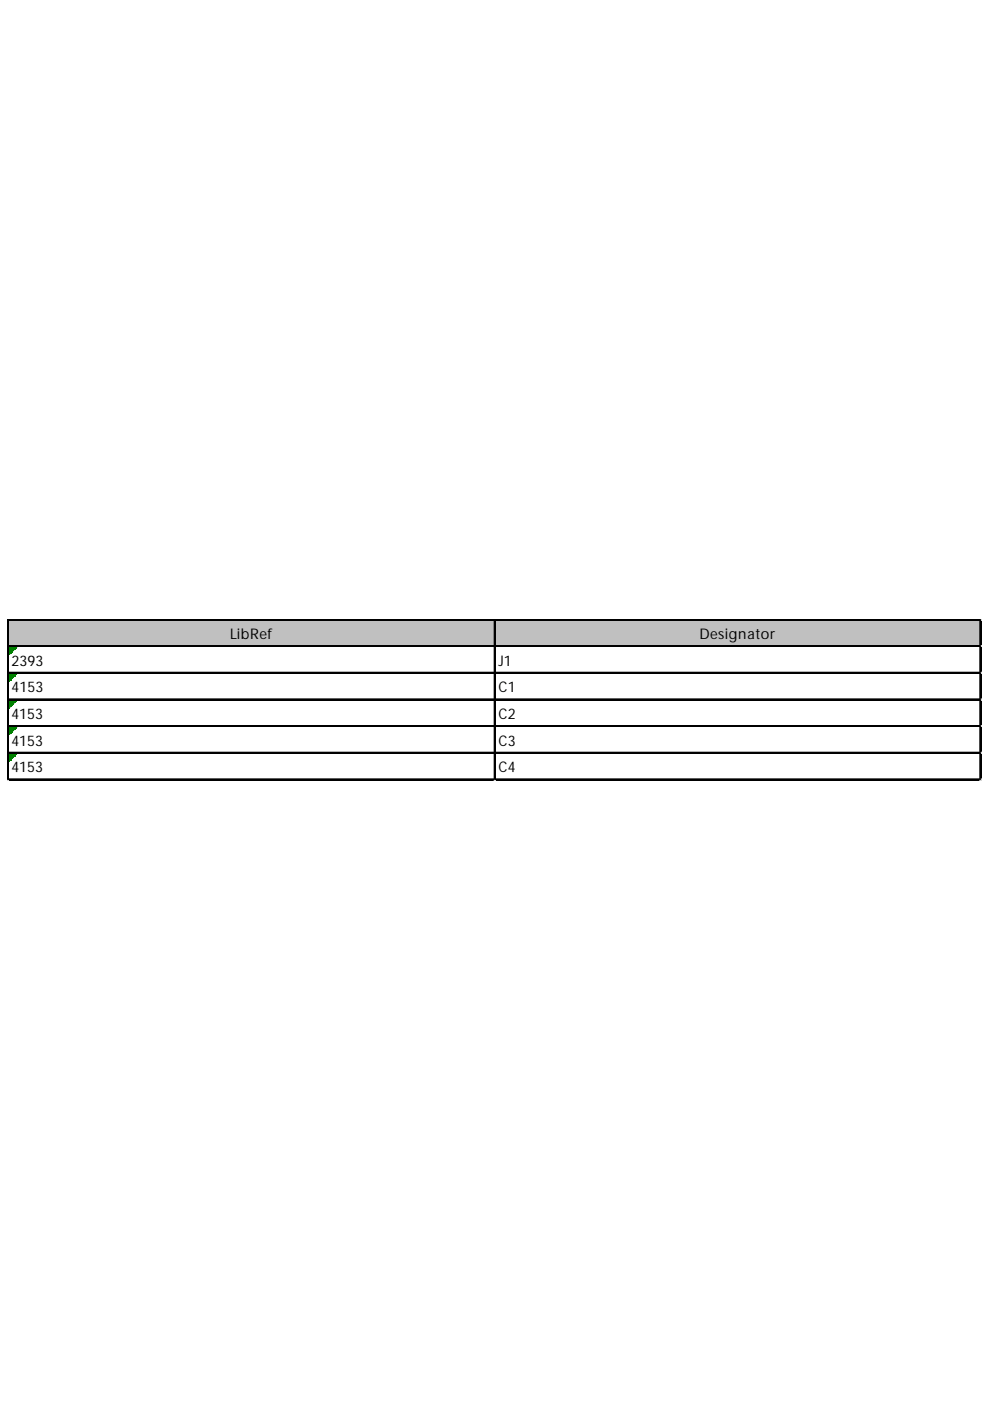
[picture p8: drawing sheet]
<svg xmlns="http://www.w3.org/2000/svg" width="210mm" height="297mm" viewBox="0 0 210 297" stroke-linecap="round" stroke-linejoin="round" font-family="sans-serif">
<defs><g id="words">
<g font-size="3.1">
<text x="48.8" y="135.5">LibRef</text>
<text x="148.3" y="135.5">Designator</text>
<text x="2.4" y="141.1">2393</text>
<text x="105.7" y="141.1">J1</text>
<text x="2.4" y="146.8">4153</text>
<text x="105.7" y="146.8">C1</text>
<text x="2.4" y="152.4">4153</text>
<text x="105.7" y="152.4">C2</text>
<text x="2.4" y="158.1">4153</text>
<text x="105.7" y="158.1">C3</text>
<text x="2.4" y="163.7">4153</text>
<text x="105.7" y="163.7">C4</text>
</g>
</g></defs>
<path d="M1.8 131.5h206.3v5.7h-206.3z" fill="#c0c0c0"/>
<path d="M1.8 137.2h1.8" fill="none" stroke="#008000" stroke-width=".28"/>
<path d="M1.8 137.2h1.8v.3h-1.8z" fill="#008000"/>
<path d="M1.8 137.5h1.5" fill="none" stroke="#008000" stroke-width=".28"/>
<path d="M1.8 137.5h1.5v.3h-1.5z" fill="#008000"/>
<path d="M1.8 137.8h1.2" fill="none" stroke="#008000" stroke-width=".28"/>
<path d="M1.8 137.8h1.2v.2h-1.2z" fill="#008000"/>
<path d="M1.8 138h.9" fill="none" stroke="#008000" stroke-width=".28"/>
<path d="M1.8 138h.9v.3h-.9z" fill="#008000"/>
<path d="M1.8 138.3h.6" fill="none" stroke="#008000" stroke-width=".28"/>
<path d="M1.8 138.3h.6v.3h-.6z" fill="#008000"/>
<path d="M1.8 138.6h.3" fill="none" stroke="#008000" stroke-width=".28"/>
<path d="M1.8 138.6h.3v.3h-.3z" fill="#008000"/>
<path d="M1.8 142.8h1.8" fill="none" stroke="#008000" stroke-width=".28"/>
<path d="M1.8 142.8h1.8v.3h-1.8z" fill="#008000"/>
<path d="M1.8 143.1h1.5" fill="none" stroke="#008000" stroke-width=".28"/>
<path d="M1.8 143.1h1.5v.3h-1.5z" fill="#008000"/>
<path d="M1.8 143.4h1.2" fill="none" stroke="#008000" stroke-width=".28"/>
<path d="M1.8 143.4h1.2v.3h-1.2z" fill="#008000"/>
<path d="M1.8 143.7h.9" fill="none" stroke="#008000" stroke-width=".28"/>
<path d="M1.8 143.7h.9v.3h-.9z" fill="#008000"/>
<path d="M1.8 144h.6" fill="none" stroke="#008000" stroke-width=".28"/>
<path d="M1.8 144h.6v.3h-.6z" fill="#008000"/>
<path d="M1.8 144.3h.3" fill="none" stroke="#008000" stroke-width=".28"/>
<path d="M1.8 144.3h.3v.2h-.3z" fill="#008000"/>
<path d="M1.8 148.5h1.8" fill="none" stroke="#008000" stroke-width=".28"/>
<path d="M1.8 148.5h1.8v.3h-1.8z" fill="#008000"/>
<path d="M1.8 148.8h1.5" fill="none" stroke="#008000" stroke-width=".28"/>
<path d="M1.8 148.8h1.5v.3h-1.5z" fill="#008000"/>
<path d="M1.8 149.1h1.2" fill="none" stroke="#008000" stroke-width=".28"/>
<path d="M1.8 149.1h1.2v.2h-1.2z" fill="#008000"/>
<path d="M1.8 149.3h.9" fill="none" stroke="#008000" stroke-width=".28"/>
<path d="M1.8 149.3h.9v.3h-.9z" fill="#008000"/>
<path d="M1.8 149.6h.6" fill="none" stroke="#008000" stroke-width=".28"/>
<path d="M1.8 149.6h.6v.3h-.6z" fill="#008000"/>
<path d="M1.8 149.9h.3" fill="none" stroke="#008000" stroke-width=".28"/>
<path d="M1.8 149.9h.3v.3h-.3z" fill="#008000"/>
<path d="M1.8 154.1h1.8" fill="none" stroke="#008000" stroke-width=".28"/>
<path d="M1.8 154.1h1.8v.3h-1.8z" fill="#008000"/>
<path d="M1.8 154.4h1.5" fill="none" stroke="#008000" stroke-width=".28"/>
<path d="M1.8 154.4h1.5v.3h-1.5z" fill="#008000"/>
<path d="M1.8 154.7h1.2" fill="none" stroke="#008000" stroke-width=".28"/>
<path d="M1.8 154.7h1.2v.3h-1.2z" fill="#008000"/>
<path d="M1.8 155h.9" fill="none" stroke="#008000" stroke-width=".28"/>
<path d="M1.8 155h.9v.3h-.9z" fill="#008000"/>
<path d="M1.8 155.3h.6" fill="none" stroke="#008000" stroke-width=".28"/>
<path d="M1.8 155.3h.6v.3h-.6z" fill="#008000"/>
<path d="M1.8 155.6h.3" fill="none" stroke="#008000" stroke-width=".28"/>
<path d="M1.8 155.6h.3v.2h-.3z" fill="#008000"/>
<path d="M1.8 159.8h1.8" fill="none" stroke="#008000" stroke-width=".28"/>
<path d="M1.8 159.8h1.8v.3h-1.8z" fill="#008000"/>
<path d="M1.8 160.1h1.5" fill="none" stroke="#008000" stroke-width=".28"/>
<path d="M1.8 160.1h1.5v.3h-1.5z" fill="#008000"/>
<path d="M1.8 160.4h1.2" fill="none" stroke="#008000" stroke-width=".28"/>
<path d="M1.8 160.4h1.2v.2h-1.2z" fill="#008000"/>
<path d="M1.8 160.6h.9" fill="none" stroke="#008000" stroke-width=".28"/>
<path d="M1.8 160.6h.9v.3h-.9z" fill="#008000"/>
<path d="M1.8 160.9h.6" fill="none" stroke="#008000" stroke-width=".28"/>
<path d="M1.8 160.9h.6v.3h-.6z" fill="#008000"/>
<path d="M1.8 161.2h.3" fill="none" stroke="#008000" stroke-width=".28"/>
<path d="M1.8 161.2h.3v.3h-.3z" fill="#008000"/>
<g fill="none" stroke="#000" stroke-width=".28">
<path d="M1.6 131.3v34.2M1.7 131.3v34.2M1.8 131.3h206.3M1.8 131.4h206.3M1.8 136.9h206.3M1.8 137h206.3M104.8 131.5v34M105 131.5v34M207.8 131.5v34M207.9 131.5v34M1.8 142.6h206.3M1.8 142.7h206.3"/>
<path d="M1.8 148.2h206.3M1.8 148.4h206.3M1.8 153.9h206.3M1.8 154h206.3M1.8 159.5h206.3M1.8 159.7h206.3M1.8 165.2h206.3M1.8 165.3h206.3"/>
</g>
<path d="M1.6 165.5h.1" fill="none" stroke="#d4d4d4" stroke-width=".28"/>
<path d="M1.6 165.5h.2z" fill="#d4d4d4"/>
<path d="M104.8 165.5h.1" fill="none" stroke="#d4d4d4" stroke-width=".28"/>
<path d="M104.8 165.5h.3z" fill="#d4d4d4"/>
<path d="M207.8 165.5h.1" fill="none" stroke="#d4d4d4" stroke-width=".28"/>
<path d="M207.8 165.5h.3z" fill="#d4d4d4"/>
<path d="M208.1 131.3h.1" fill="none" stroke="#d4d4d4" stroke-width=".28"/>
<path d="M208.1 131.3v.2z" fill="#d4d4d4"/>
<path d="M208.1 136.9h.1" fill="none" stroke="#d4d4d4" stroke-width=".28"/>
<path d="M208.1 136.9v.3z" fill="#d4d4d4"/>
<path d="M208.1 142.6h.1" fill="none" stroke="#d4d4d4" stroke-width=".28"/>
<path d="M208.1 142.6v.2z" fill="#d4d4d4"/>
<path d="M208.1 148.2h.1" fill="none" stroke="#d4d4d4" stroke-width=".28"/>
<path d="M208.1 148.2v.3z" fill="#d4d4d4"/>
<path d="M208.1 153.9h.1" fill="none" stroke="#d4d4d4" stroke-width=".28"/>
<path d="M208.1 153.9v.2z" fill="#d4d4d4"/>
<path d="M208.1 159.5h.1" fill="none" stroke="#d4d4d4" stroke-width=".28"/>
<path d="M208.1 159.5v.3z" fill="#d4d4d4"/>
<path d="M208.1 165.2h.1" fill="none" stroke="#d4d4d4" stroke-width=".28"/>
<path d="M208.1 165.2v.3z" fill="#d4d4d4"/>
<use href="#words"/>
</svg>
